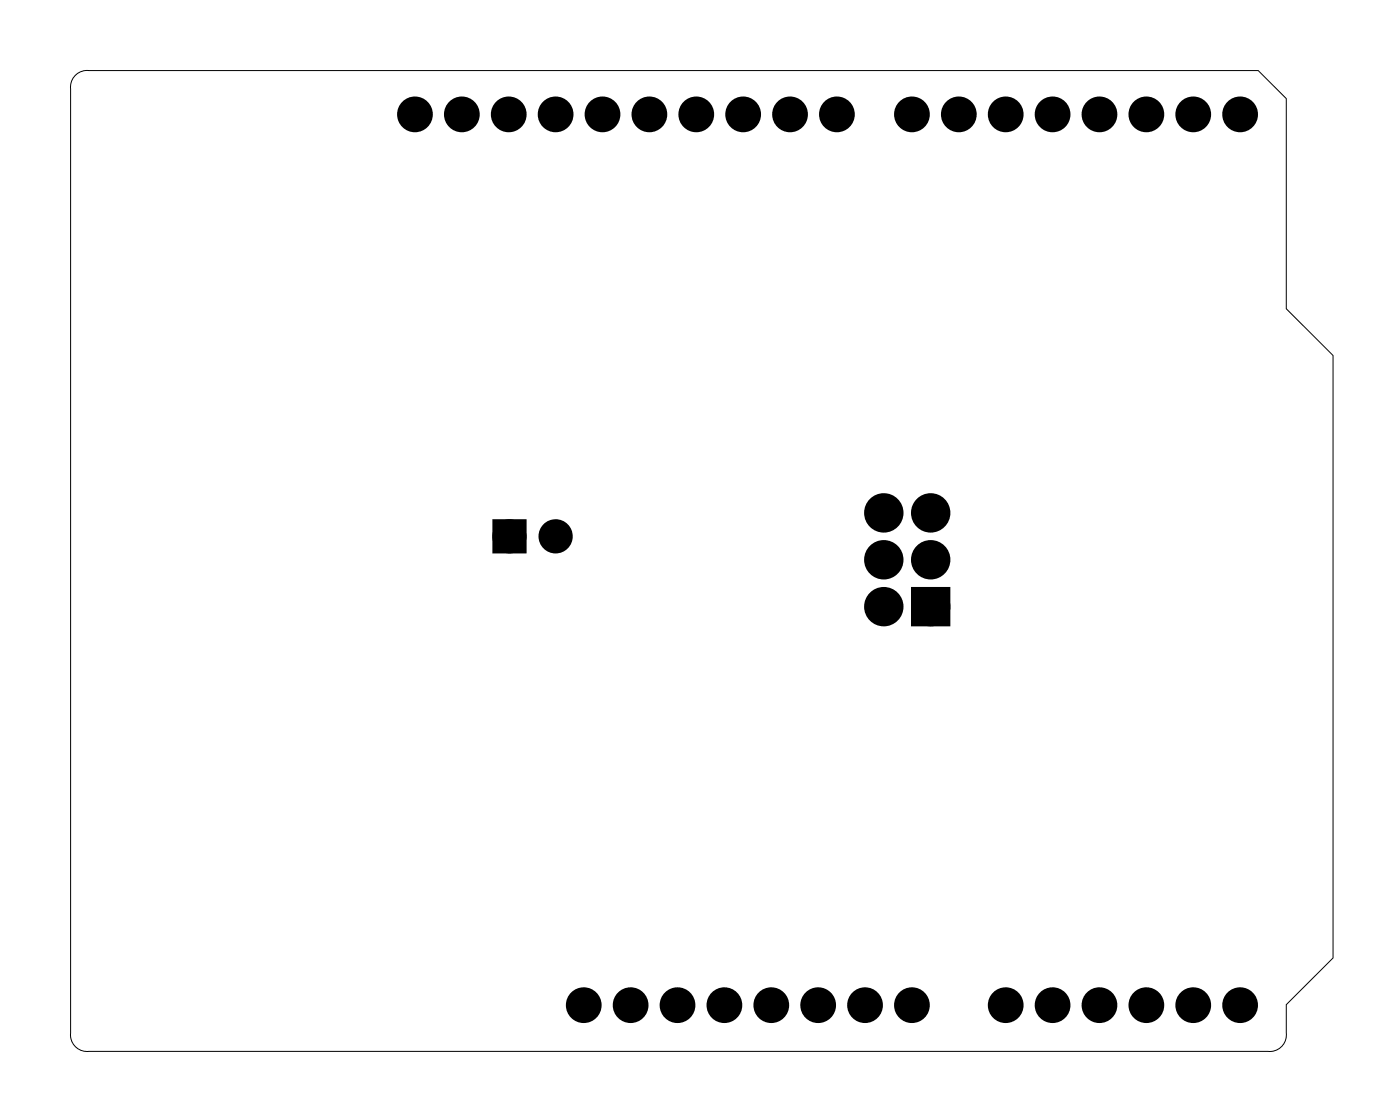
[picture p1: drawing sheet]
<svg xmlns="http://www.w3.org/2000/svg" width="76mm" height="61mm" viewBox="0 0 76 61" stroke-linecap="round" stroke-linejoin="round" font-family="sans-serif">
<path d="M4 4.2a.9 .9 0 0 1 .8-.4h63.4l1.5 1.5v11.4l2.5 2.6v32.6l-2.5 2.5v1.6a.9 .9 0 0 1-1 1h-63.9a.9 .9 0 0 1-1-1v-51.2l.1-.3z" fill="none" stroke="#000" stroke-width=".05"/>
<g fill="#000">
<circle cx="22.5" cy="6.2" r=".66"/>
<circle cx="25" cy="6.2" r=".66"/>
<circle cx="27.6" cy="6.2" r=".66"/>
<circle cx="30.1" cy="6.2" r=".66"/>
<circle cx="32.6" cy="6.2" r=".66"/>
<circle cx="35.2" cy="6.2" r=".66"/>
<circle cx="37.7" cy="6.2" r=".66"/>
<circle cx="40.3" cy="6.2" r=".66"/>
<circle cx="42.8" cy="6.2" r=".66"/>
<circle cx="45.3" cy="6.2" r=".66"/>
<circle cx="49.4" cy="6.2" r=".66"/>
<circle cx="51.9" cy="6.2" r=".66"/>
<circle cx="54.5" cy="6.2" r=".66"/>
<circle cx="57" cy="6.2" r=".66"/>
<circle cx="59.6" cy="6.2" r=".66"/>
<circle cx="62.1" cy="6.2" r=".66"/>
<circle cx="64.6" cy="6.2" r=".66"/>
<circle cx="67.2" cy="6.2" r=".66"/>
<circle cx="27.6" cy="29.1" r=".6"/>
<circle cx="30.1" cy="29.1" r=".6"/>
<circle cx="47.9" cy="32.9" r=".72"/>
<circle cx="47.9" cy="27.8" r=".72"/>
<circle cx="47.9" cy="30.3" r=".72"/>
<circle cx="50.4" cy="32.9" r=".72"/>
<circle cx="50.4" cy="27.8" r=".72"/>
<circle cx="50.4" cy="30.3" r=".72"/>
<circle cx="31.6" cy="54.5" r=".66"/>
<circle cx="34.2" cy="54.5" r=".66"/>
<circle cx="36.7" cy="54.5" r=".66"/>
<circle cx="39.2" cy="54.5" r=".66"/>
<circle cx="41.8" cy="54.5" r=".66"/>
<circle cx="44.3" cy="54.5" r=".66"/>
<circle cx="46.9" cy="54.5" r=".66"/>
<circle cx="49.4" cy="54.5" r=".66"/>
<circle cx="54.5" cy="54.5" r=".66"/>
<circle cx="57" cy="54.5" r=".66"/>
<circle cx="59.6" cy="54.5" r=".66"/>
<circle cx="62.1" cy="54.5" r=".66"/>
<circle cx="64.6" cy="54.5" r=".66"/>
<circle cx="67.2" cy="54.5" r=".66"/>
</g>
<g fill="none" stroke="#000" stroke-width=".65" stroke-linecap="butt">
<path d="M27 28.5h1.2v1.2h-1.2z"/>
<circle cx="27.6" cy="29.1" r=".6"/>
<circle cx="30.1" cy="29.1" r=".6"/>
</g>
<path d="M27 28.5h1.2v1.2h-1.2zM49.7 32.1h1.4v1.5h-1.4z" fill="#000"/>
<g fill="none" stroke="#000" stroke-width=".69" stroke-linecap="butt">
<path d="M49.7 32.1h1.4v1.5h-1.4z"/>
<circle cx="47.9" cy="27.8" r=".72"/>
<circle cx="47.9" cy="30.3" r=".72"/>
<circle cx="47.9" cy="32.9" r=".72"/>
<circle cx="50.4" cy="27.8" r=".72"/>
<circle cx="50.4" cy="30.3" r=".72"/>
<circle cx="50.4" cy="32.9" r=".72"/>
</g>
<g fill="none" stroke="#000" stroke-width=".61" stroke-linecap="butt">
<circle cx="22.5" cy="6.2" r=".66"/>
<circle cx="25" cy="6.2" r=".66"/>
<circle cx="27.6" cy="6.2" r=".66"/>
<circle cx="30.1" cy="6.2" r=".66"/>
<circle cx="32.6" cy="6.2" r=".66"/>
<circle cx="35.2" cy="6.2" r=".66"/>
<circle cx="37.7" cy="6.2" r=".66"/>
<circle cx="40.3" cy="6.2" r=".66"/>
<circle cx="42.8" cy="6.2" r=".66"/>
<circle cx="45.3" cy="6.2" r=".66"/>
<circle cx="49.4" cy="6.2" r=".66"/>
<circle cx="51.9" cy="6.2" r=".66"/>
<circle cx="54.5" cy="6.2" r=".66"/>
<circle cx="57" cy="6.2" r=".66"/>
<circle cx="59.6" cy="6.2" r=".66"/>
<circle cx="62.1" cy="6.2" r=".66"/>
<circle cx="64.6" cy="6.2" r=".66"/>
<circle cx="67.2" cy="6.2" r=".66"/>
<circle cx="31.6" cy="54.5" r=".66"/>
<circle cx="34.2" cy="54.5" r=".66"/>
<circle cx="36.7" cy="54.5" r=".66"/>
<circle cx="39.2" cy="54.5" r=".66"/>
<circle cx="41.8" cy="54.5" r=".66"/>
<circle cx="44.3" cy="54.5" r=".66"/>
<circle cx="46.9" cy="54.5" r=".66"/>
<circle cx="49.4" cy="54.5" r=".66"/>
<circle cx="54.5" cy="54.5" r=".66"/>
<circle cx="57" cy="54.5" r=".66"/>
<circle cx="59.6" cy="54.5" r=".66"/>
<circle cx="62.1" cy="54.5" r=".66"/>
<circle cx="64.6" cy="54.5" r=".66"/>
<circle cx="67.2" cy="54.5" r=".66"/>
</g>
</svg>
